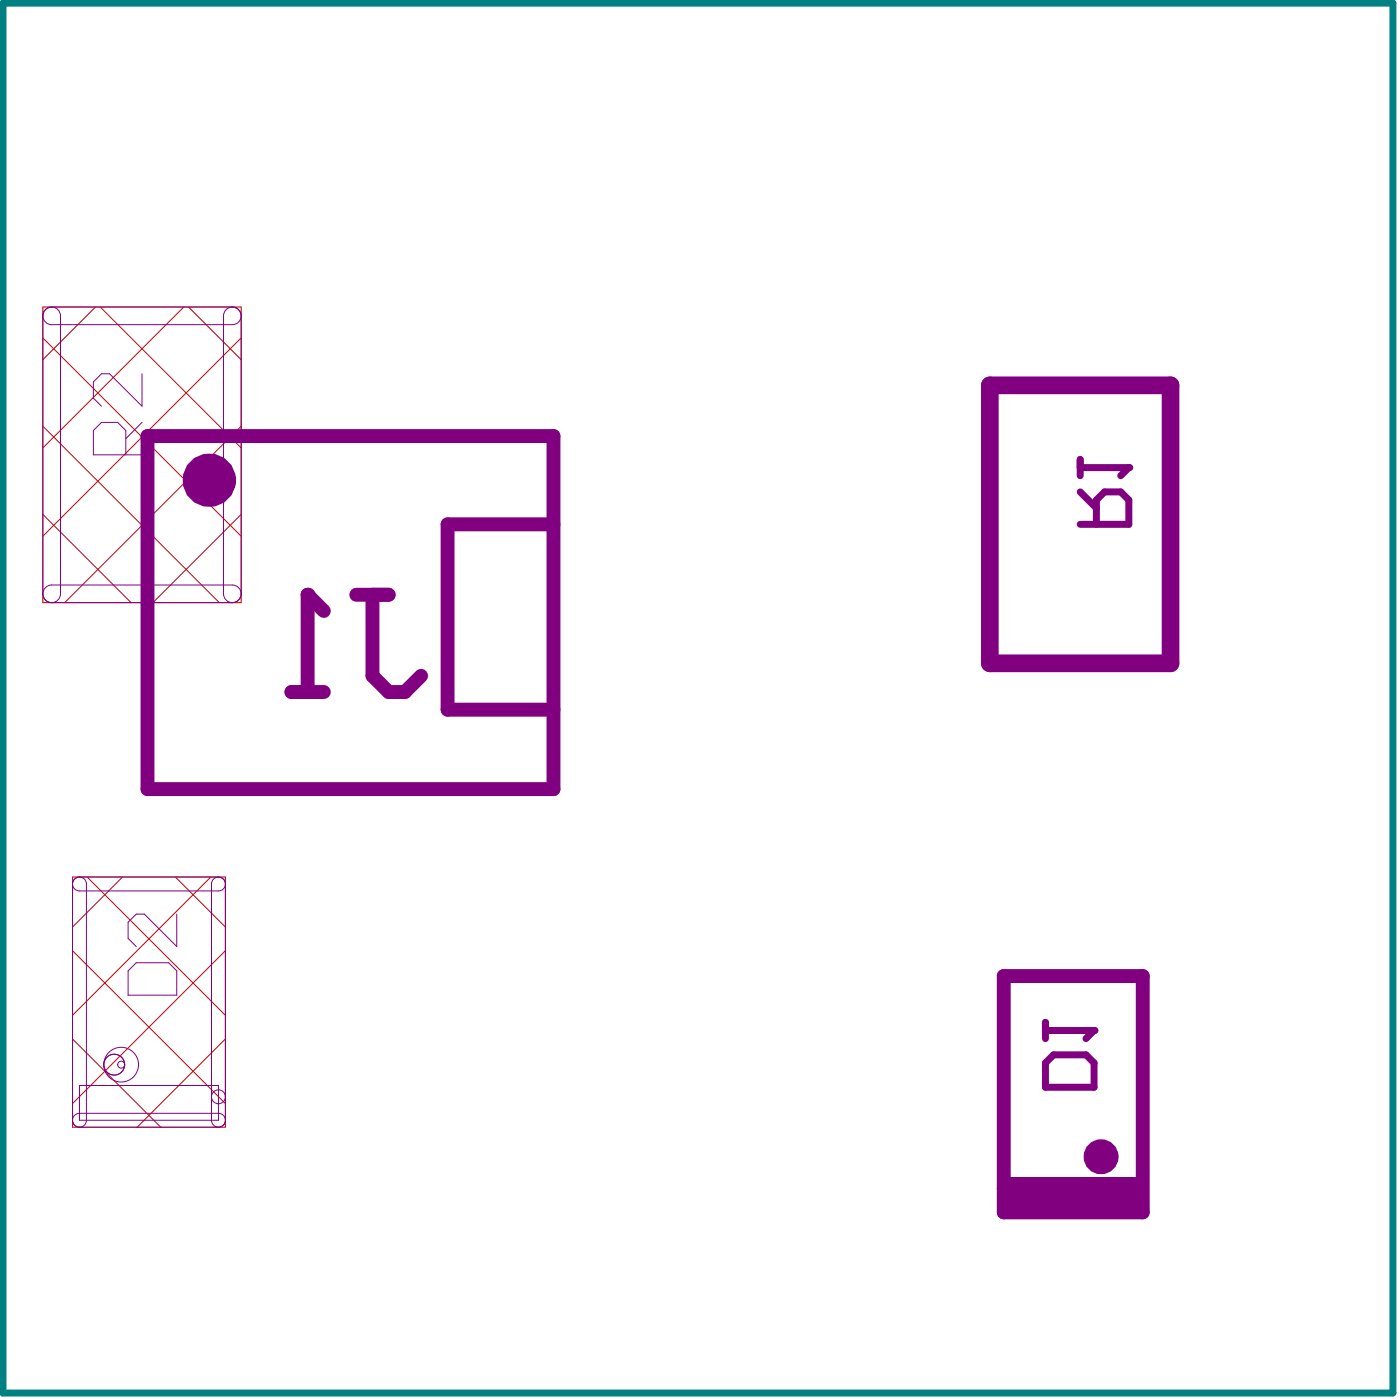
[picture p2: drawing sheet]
<svg xmlns="http://www.w3.org/2000/svg" width="67mm" height="67mm" viewBox="0 0 67 67" stroke-linecap="round" stroke-linejoin="round" font-family="sans-serif">
<g fill="none" stroke="#bf0000" stroke-width=".05">
<path d="M2.1 14.7h9.4v14.2h-9.4zM2.1 16.2l9.4 9.5M4.6 14.7l-2.5 2.5M4.8 14.7l6.7 6.7M8.8 14.7l-6.7 6.7M9 14.7l2.5 2.5M11.5 16.2l-9.4 9.5M2.1 24.6l4.2 4.3M2.1 20.4l8.4 8.5M11.5 24.6l-4.2 4.3M11.5 20.4l-8.4 8.5M3.5 42h7.3v12h-7.3z"/>
<path d="M3.5 49.7l4.2 4.3M3.5 45.5l7.3 7.3M4.2 42l6.6 6.6M5.9 42l-2.4 2.4M8.4 42l2.4 2.4M10.1 42l-6.6 6.6M10.8 49.7l-4.2 4.3M10.8 45.5l-7.3 7.3"/>
</g>
<path d="M7.1 20.9h19.4v16.9h-19.4zM26.5 25.1h-5.1v8.9h5.1M48.1 46.7h6.6v11.3h-6.6z" fill="none" stroke="#800080" stroke-width=".67"/>
<g fill="none" stroke="#800080" stroke-width=".05">
<path d="M2.3 14.8a.42 .42 0 0 1 .6 .3v13.3a.42 .42 0 0 1-.4 .5 .42 .42 0 0 1-.4-.5v-13.3zM2.3 14.8l8.8-.1a.42 .42 0 0 1 .4 .4 .42 .42 0 0 1-.4 .4h-8.6a.42 .42 0 0 1-.4-.3 .42 .42 0 0 1 .2-.4zM10.9 14.8a.42 .42 0 0 1 .6 .3v13.3a.42 .42 0 0 1-.4 .5 .42 .42 0 0 1-.4-.5v-13.3zM2.1 28.2l.4-.2h8.6a.42 .42 0 0 1 .4 .4 .42 .42 0 0 1-.4 .5h-8.6a.42 .42 0 0 1-.4-.7zM3.5 42.2a.33 .33 0 0 1 .4-.2 .33 .33 0 0 1 .2 .3v11.3a.33 .33 0 0 1-.3 .4 .33 .33 0 0 1-.3-.4zM3.5 53.5l.3-.2h6.7a.33 .33 0 0 1 .3 .3 .33 .33 0 0 1-.3 .4h-6.7a.33 .33 0 0 1-.3-.5zM3.5 42.2l.3-.2h6.7a.33 .33 0 0 1 .3 .3 .33 .33 0 0 1-.3 .4h-6.7a.33 .33 0 0 1-.3-.5zM3.8 52h6.7v1.6h-6.7zM10.2 42.2a.33 .33 0 0 1 .3-.2 .33 .33 0 0 1 .3 .3v11.3a.33 .33 0 0 1-.3 .4 .33 .33 0 0 1-.4-.4z"/>
<circle cx="10.5" cy="52.5" r=".33"/>
</g>
<path d="M47.4 18.4h8.6v13.4h-8.6z" fill="none" stroke="#800080" stroke-width=".85"/>
<path d="M48.1 56.4h6.6v1.6h-6.6z" fill-rule="evenodd" fill="#800080"/>
<path d="M50.1 49v.7M50.1 49.3h2.3M50.4 50.5h1.6l.4 .4v1.2h-2.3v-1.2z" fill="none" stroke="#800080" stroke-width=".33"/>
<circle cx="52.4" cy="49.3" r=".17" fill="#800080"/>
<path d="M51.7 25.1h2.3v-1.2l-.3-.3h-.8l-.4 .3v1.2M51.7 23.6l.8 .7M51.7 22v.8M51.7 22.4h2.3M52.4 49.3l-.4 .4" fill="none" stroke="#800080" stroke-width=".33"/>
<path d="M6.8 17.9v1.5l-1.6-1.5h-.3l-.4 .4v.8l.4 .3M6 21.8v-1.2l-.4-.4h-.7l-.4 .4v1.2h2.3M6.8 20.2l-.8 .8" fill="none" stroke="#800080" stroke-width=".05"/>
<circle cx="54" cy="22.4" r=".17" fill="#800080"/>
<path d="M54 22.4l-.3 .4" fill="none" stroke="#800080" stroke-width=".33"/>
<path d="M6.1 46.5l.4-.4h1.6l.4 .4v1.1h-2.4zM8.5 43.8v1.5l-1.6-1.5h-.4l-.4 .4v.7l.4 .4" fill="none" stroke="#800080" stroke-width=".05"/>
<path d="M14 33.1h1.5M14.7 28.5v4.6M17.1 28.5h1.5M17.8 28.5v3.9l.8 .7h.8l.8-.7" fill="none" stroke="#800080" stroke-width=".67"/>
<circle cx="14.7" cy="28.5" r=".33" fill="#800080"/>
<path d="M14.7 28.5l.8 .8" fill="none" stroke="#800080" stroke-width=".67"/>
<circle cx="52.7" cy="55.4" r=".33" fill="none" stroke="#800080" stroke-width="1"/>
<circle cx="10" cy="23" r=".42" fill="none" stroke="#800080" stroke-width="1.7"/>
<g fill="none" stroke="#800080" stroke-width=".05">
<circle cx="5.5" cy="51" r=".5"/>
<circle cx="5.8" cy="51" r=".83"/>
<circle cx="5.8" cy="51" r=".17"/>
</g>
<path d="M.1 .1h66.6v66.6h-66.6z" fill="none" stroke="#008080" stroke-width=".33"/>
</svg>
